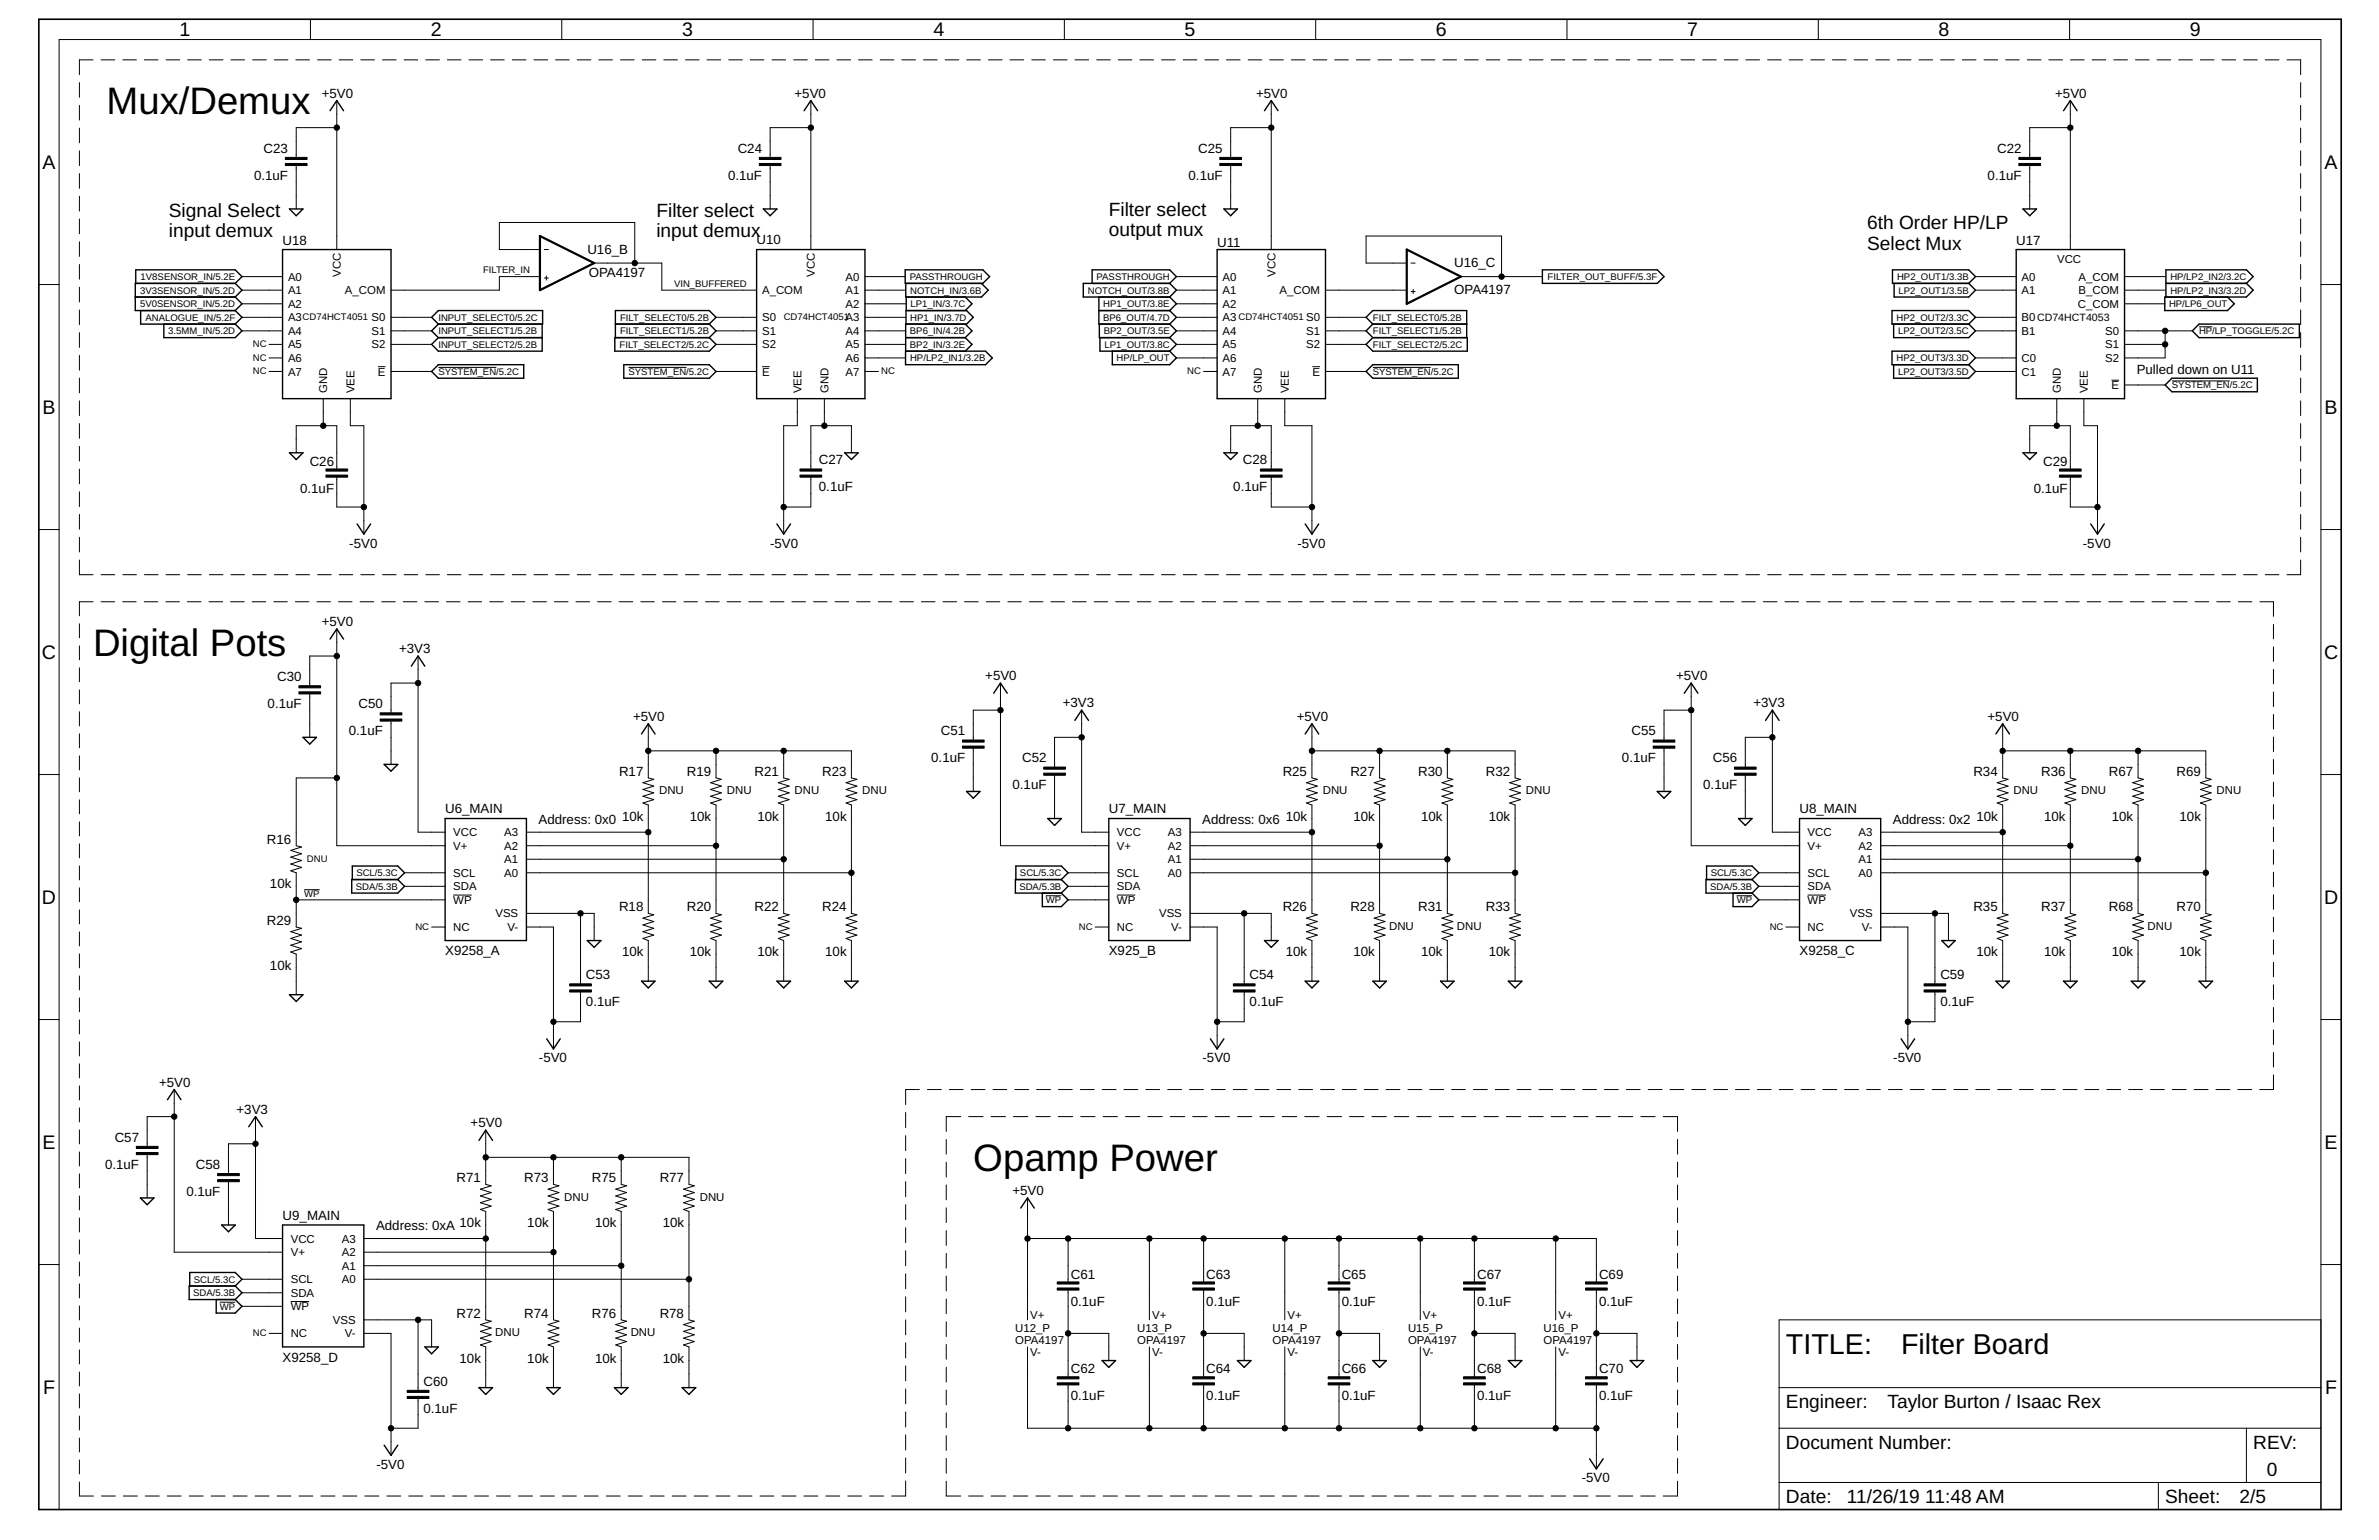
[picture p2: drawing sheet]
<svg xmlns="http://www.w3.org/2000/svg" width="432mm" height="279mm" viewBox="0 0 432 279" stroke-linecap="round" stroke-linejoin="round" font-family="sans-serif">
<defs><g id="words">
<g font-size="6.9">
<text x="19.3" y="20.7">Mux/Demux</text>
<text x="16.9" y="119">Digital Pots</text>
<text x="176.7" y="212.4">Opamp Power</text>
</g>
<g font-size="5.2">
<text x="324.2" y="245.6">TITLE:</text>
<text x="345.1" y="245.6">Filter Board</text>
</g>
<g font-size="3.6">
<text x="32.6" y="6.6">1</text>
<text x="78.2" y="6.6">2</text>
<text x="123.8" y="6.6">3</text>
<text x="169.4" y="6.6">4</text>
<text x="215" y="6.6">5</text>
<text x="260.6" y="6.6">6</text>
<text x="306.2" y="6.6">7</text>
<text x="351.9" y="6.6">8</text>
<text x="397.5" y="6.6">9</text>
<text x="7.7" y="30.7">A</text>
<text x="421.9" y="30.7">A</text>
<text x="7.7" y="75.1">B</text>
<text x="421.9" y="75.1">B</text>
<text x="7.6" y="119.6">C</text>
<text x="421.8" y="119.6">C</text>
<text x="7.6" y="164">D</text>
<text x="421.8" y="164">D</text>
<text x="7.7" y="208.5">E</text>
<text x="421.9" y="208.5">E</text>
<text x="7.8" y="252.9">F</text>
<text x="422" y="252.9">F</text>
</g>
<g font-size="3.5">
<text x="30.6" y="39.4">Signal Select</text>
<text x="119.1" y="39.4">Filter select</text>
<text x="201.2" y="39.1">Filter select</text>
<text x="338.9" y="41.6">6th Order HP/LP</text>
<text x="30.6" y="43.1">input demux</text>
<text x="119.1" y="43.1">input demux</text>
<text x="201.2" y="42.8">output mux</text>
<text x="338.9" y="45.3">Select Mux</text>
<text x="324.2" y="255.4">Engineer:</text>
<text x="342.6" y="255.4">Taylor Burton / Isaac Rex</text>
<text x="324.2" y="262.8">Document Number:</text>
<text x="409" y="262.8">REV:</text>
<text x="411.4" y="267.7">0</text>
<text x="324.2" y="272.6">Date:</text>
<text x="335.2" y="272.6">11/26/19</text>
<text x="349.4" y="272.6">11:48 AM</text>
<text x="393" y="272.6">Sheet:</text>
<text x="406.5" y="272.6">2/5</text>
</g>
<g font-size="2.4">
<text x="58.4" y="17.7">+5V0</text>
<text x="144.2" y="17.7">+5V0</text>
<text x="228" y="17.7">+5V0</text>
<text x="373" y="17.7">+5V0</text>
<text x="47.9" y="27.7">C23</text>
<text x="133.9" y="27.7">C24</text>
<text x="217.5" y="27.7">C25</text>
<text x="362.5" y="27.7">C22</text>
<text x="46.1" y="32.6">0.1uF</text>
<text x="132.2" y="32.6">0.1uF</text>
<text x="215.7" y="32.6">0.1uF</text>
<text x="360.8" y="32.6">0.1uF</text>
<text x="51.3" y="44.5">U18</text>
<text x="106.6" y="46">U16_B</text>
<text x="137.3" y="44.3">U10</text>
<text x="220.9" y="44.8">U11</text>
<text x="365.9" y="44.5">U17</text>
<text x="106.9" y="50.2">OPA4197</text>
<text x="263.9" y="53.4">OPA4197</text>
<text x="263.9" y="48.5">U16_C</text>
<text x="387.8" y="67.9">Pulled down on U11</text>
<text x="54.5" y="89.4">0.1uF</text>
<text x="56.2" y="84.5">C26</text>
<text x="148.6" y="89.2">0.1uF</text>
<text x="148.6" y="84.2">C27</text>
<text x="223.8" y="89.1">0.1uF</text>
<text x="225.6" y="84.2">C28</text>
<text x="369.1" y="89.4">0.1uF</text>
<text x="370.9" y="84.5">C29</text>
<text x="63.4" y="99.4">-5V0</text>
<text x="139.8" y="99.4">-5V0</text>
<text x="235.5" y="99.4">-5V0</text>
<text x="378.1" y="99.4">-5V0</text>
<text x="58.4" y="113.6">+5V0</text>
<text x="72.4" y="118.5">+3V3</text>
<text x="50.3" y="123.6">C30</text>
<text x="178.8" y="123.4">+5V0</text>
<text x="304.2" y="123.4">+5V0</text>
<text x="48.6" y="128.5">0.1uF</text>
<text x="65.1" y="128.5">C50</text>
<text x="114.9" y="130.8">+5V0</text>
<text x="192.9" y="128.4">+3V3</text>
<text x="235.4" y="130.8">+5V0</text>
<text x="318.3" y="128.4">+3V3</text>
<text x="360.7" y="130.8">+5V0</text>
<text x="63.3" y="133.4">0.1uF</text>
<text x="170.8" y="133.4">C51</text>
<text x="296.1" y="133.4">C55</text>
<text x="112.4" y="140.8">R17</text>
<text x="124.6" y="140.8">R19</text>
<text x="136.9" y="140.8">R21</text>
<text x="149.2" y="140.8">R23</text>
<text x="169" y="138.3">0.1uF</text>
<text x="183.8" y="143.2">0.1uF</text>
<text x="185.5" y="138.3">C52</text>
<text x="232.8" y="140.8">R25</text>
<text x="245.1" y="140.8">R27</text>
<text x="257.4" y="140.8">R30</text>
<text x="269.7" y="140.8">R32</text>
<text x="294.4" y="138.3">0.1uF</text>
<text x="309.1" y="143.2">0.1uF</text>
<text x="310.9" y="138.3">C56</text>
<text x="358.2" y="140.8">R34</text>
<text x="370.5" y="140.8">R36</text>
<text x="382.8" y="140.8">R67</text>
<text x="395.1" y="140.8">R69</text>
<text x="80.8" y="147.5">U6_MAIN</text>
<text x="97.8" y="149.5">Address: 0x0</text>
<text x="112.9" y="148.9">10k</text>
<text x="125.2" y="148.9">10k</text>
<text x="137.5" y="148.9">10k</text>
<text x="149.8" y="148.9">10k</text>
<text x="201.2" y="147.5">U7_MAIN</text>
<text x="218.2" y="149.5">Address: 0x6</text>
<text x="233.4" y="148.9">10k</text>
<text x="245.7" y="148.9">10k</text>
<text x="257.9" y="148.9">10k</text>
<text x="270.2" y="148.9">10k</text>
<text x="326.6" y="147.5">U8_MAIN</text>
<text x="343.6" y="149.5">Address: 0x2</text>
<text x="358.7" y="148.9">10k</text>
<text x="371" y="148.9">10k</text>
<text x="383.3" y="148.9">10k</text>
<text x="395.6" y="148.9">10k</text>
<text x="48.4" y="153.1">R16</text>
<text x="49" y="161.2">10k</text>
<text x="48.4" y="167.8">R29</text>
<text x="112.4" y="165.3">R18</text>
<text x="124.6" y="165.3">R20</text>
<text x="136.9" y="165.3">R22</text>
<text x="149.2" y="165.3">R24</text>
<text x="232.8" y="165.3">R26</text>
<text x="245.1" y="165.3">R28</text>
<text x="257.4" y="165.3">R31</text>
<text x="269.7" y="165.3">R33</text>
<text x="358.2" y="165.3">R35</text>
<text x="370.5" y="165.3">R37</text>
<text x="382.8" y="165.3">R68</text>
<text x="395.1" y="165.3">R70</text>
<text x="80.8" y="173.3">X9258_A</text>
<text x="112.9" y="173.5">10k</text>
<text x="125.2" y="173.5">10k</text>
<text x="137.5" y="173.5">10k</text>
<text x="149.8" y="173.5">10k</text>
<text x="201.2" y="173.3">X925_B</text>
<text x="233.4" y="173.5">10k</text>
<text x="245.7" y="173.5">10k</text>
<text x="257.9" y="173.5">10k</text>
<text x="270.2" y="173.5">10k</text>
<text x="326.6" y="173.3">X9258_C</text>
<text x="358.7" y="173.5">10k</text>
<text x="371" y="173.5">10k</text>
<text x="383.3" y="173.5">10k</text>
<text x="395.6" y="173.5">10k</text>
<text x="49" y="175.9">10k</text>
<text x="106.4" y="177.6">C53</text>
<text x="226.8" y="177.6">C54</text>
<text x="352.2" y="177.6">C59</text>
<text x="106.4" y="182.6">0.1uF</text>
<text x="226.8" y="182.6">0.1uF</text>
<text x="352.2" y="182.6">0.1uF</text>
<text x="28.9" y="197.2">+5V0</text>
<text x="97.8" y="192.8">-5V0</text>
<text x="218.3" y="192.8">-5V0</text>
<text x="343.6" y="192.8">-5V0</text>
<text x="42.9" y="202.1">+3V3</text>
<text x="20.8" y="207.1">C57</text>
<text x="85.4" y="204.6">+5V0</text>
<text x="19.1" y="212.1">0.1uF</text>
<text x="35.6" y="212.1">C58</text>
<text x="82.9" y="214.5">R71</text>
<text x="95.2" y="214.5">R73</text>
<text x="107.4" y="214.5">R75</text>
<text x="119.7" y="214.5">R77</text>
<text x="33.8" y="217">0.1uF</text>
<text x="51.3" y="221.3">U9_MAIN</text>
<text x="183.8" y="216.8">+5V0</text>
<text x="68.3" y="223.2">Address: 0xA</text>
<text x="83.4" y="222.6">10k</text>
<text x="95.7" y="222.6">10k</text>
<text x="108" y="222.6">10k</text>
<text x="120.3" y="222.6">10k</text>
<text x="194.4" y="232">C61</text>
<text x="218.9" y="232">C63</text>
<text x="243.5" y="232">C65</text>
<text x="268.1" y="232">C67</text>
<text x="290.2" y="232">C69</text>
<text x="82.9" y="239.1">R72</text>
<text x="95.2" y="239.1">R74</text>
<text x="107.4" y="239.1">R76</text>
<text x="119.7" y="239.1">R78</text>
<text x="194.4" y="236.9">0.1uF</text>
<text x="218.9" y="236.9">0.1uF</text>
<text x="243.5" y="236.9">0.1uF</text>
<text x="268.1" y="236.9">0.1uF</text>
<text x="290.2" y="236.9">0.1uF</text>
<text x="51.3" y="247.1">X9258_D</text>
<text x="76.9" y="251.4">C60</text>
<text x="83.4" y="247.2">10k</text>
<text x="95.7" y="247.2">10k</text>
<text x="108" y="247.2">10k</text>
<text x="120.3" y="247.2">10k</text>
<text x="194.4" y="249.2">C62</text>
<text x="218.9" y="249.2">C64</text>
<text x="243.5" y="249.2">C66</text>
<text x="268.1" y="249.2">C68</text>
<text x="290.2" y="249.2">C70</text>
<text x="76.9" y="256.3">0.1uF</text>
<text x="194.4" y="254.1">0.1uF</text>
<text x="218.9" y="254.1">0.1uF</text>
<text x="243.5" y="254.1">0.1uF</text>
<text x="268.1" y="254.1">0.1uF</text>
<text x="290.2" y="254.1">0.1uF</text>
<text x="68.3" y="266.5">-5V0</text>
<text x="287.1" y="269">-5V0</text>
</g>
<g font-size="2.1">
<text x="373.4" y="47.7">VCC</text>
<text x="52.3" y="50.9">A0</text>
<text x="52.3" y="53.4">A1</text>
<text x="61.9" y="50.2" transform="rotate(-90 61.9 50.2)">VCC</text>
<text x="62.6" y="53.4">A_COM</text>
<text x="138.3" y="53.4">A_COM</text>
<text x="147.9" y="50.2" transform="rotate(-90 147.9 50.2)">VCC</text>
<text x="153.5" y="50.9">A0</text>
<text x="153.5" y="53.4">A1</text>
<text x="221.9" y="50.9">A0</text>
<text x="221.9" y="53.4">A1</text>
<text x="231.5" y="50.2" transform="rotate(-90 231.5 50.2)">VCC</text>
<text x="232.2" y="53.4">A_COM</text>
<text x="366.9" y="50.9">A0</text>
<text x="366.9" y="53.4">A1</text>
<text x="377.3" y="50.9">A_COM</text>
<text x="377.3" y="53.4">B_COM</text>
<text x="52.3" y="55.8">A2</text>
<text x="52.3" y="58.3">A3</text>
<text x="67.4" y="58.3">S0</text>
<text x="138.3" y="58.3">S0</text>
<text x="153.5" y="55.8">A2</text>
<text x="153.5" y="58.3">A3</text>
<text x="221.9" y="55.8">A2</text>
<text x="221.9" y="58.3">A3</text>
<text x="237.1" y="58.3">S0</text>
<text x="366.9" y="58.3">B0CD74HCT4053</text>
<text x="377.1" y="55.8">C_COM</text>
<text x="52.3" y="60.8">A4</text>
<text x="52.3" y="63.2">A5</text>
<text x="52.3" y="65.7">A6</text>
<text x="67.4" y="60.8">S1</text>
<text x="67.4" y="63.2">S2</text>
<text x="138.3" y="60.8">S1</text>
<text x="138.3" y="63.2">S2</text>
<text x="153.5" y="60.8">A4</text>
<text x="153.5" y="63.2">A5</text>
<text x="153.5" y="65.7">A6</text>
<text x="221.9" y="60.8">A4</text>
<text x="221.9" y="63.2">A5</text>
<text x="221.9" y="65.7">A6</text>
<text x="237.1" y="60.8">S1</text>
<text x="237.1" y="63.2">S2</text>
<text x="366.9" y="60.8">B1</text>
<text x="366.9" y="65.7">C0</text>
<text x="382.1" y="60.8">S0</text>
<text x="382.1" y="63.2">S1</text>
<text x="382.1" y="65.7">S2</text>
<text x="52.3" y="68.1">A7</text>
<text x="59.4" y="71.3" transform="rotate(-90 59.4 71.3)">GND</text>
<text x="64.3" y="71.3" transform="rotate(-90 64.3 71.3)">VEE</text>
<text x="68.6" y="68.1">E</text>
<text x="138.3" y="68.1">E</text>
<text x="145.5" y="71.3" transform="rotate(-90 145.5 71.3)">VEE</text>
<text x="150.4" y="71.3" transform="rotate(-90 150.4 71.3)">GND</text>
<text x="153.5" y="68.1">A7</text>
<text x="221.9" y="68.1">A7</text>
<text x="229" y="71.3" transform="rotate(-90 229 71.3)">GND</text>
<text x="233.9" y="71.3" transform="rotate(-90 233.9 71.3)">VEE</text>
<text x="238.2" y="68.1">E</text>
<text x="366.9" y="68.1">C1</text>
<text x="374.1" y="71.3" transform="rotate(-90 374.1 71.3)">GND</text>
<text x="379" y="71.3" transform="rotate(-90 379 71.3)">VEE</text>
<text x="383.3" y="70.6">E</text>
<text x="119.6" y="144.1">DNU</text>
<text x="131.9" y="144.1">DNU</text>
<text x="144.2" y="144.1">DNU</text>
<text x="156.5" y="144.1">DNU</text>
<text x="240.1" y="144.1">DNU</text>
<text x="277" y="144.1">DNU</text>
<text x="365.5" y="144.1">DNU</text>
<text x="377.7" y="144.1">DNU</text>
<text x="402.3" y="144.1">DNU</text>
<text x="82.3" y="154.2">V+</text>
<text x="82.3" y="151.7">VCC</text>
<text x="91.5" y="151.7">A3</text>
<text x="91.5" y="154.2">A2</text>
<text x="202.7" y="154.2">V+</text>
<text x="202.7" y="151.7">VCC</text>
<text x="212" y="151.7">A3</text>
<text x="212" y="154.2">A2</text>
<text x="328.1" y="154.2">V+</text>
<text x="328.1" y="151.7">VCC</text>
<text x="337.3" y="151.7">A3</text>
<text x="337.3" y="154.2">A2</text>
<text x="82.3" y="161.5">SDA</text>
<text x="82.3" y="159.1">SCL</text>
<text x="91.5" y="156.6">A1</text>
<text x="91.5" y="159.1">A0</text>
<text x="202.7" y="161.5">SDA</text>
<text x="202.7" y="159.1">SCL</text>
<text x="212" y="156.6">A1</text>
<text x="212" y="159.1">A0</text>
<text x="328.1" y="161.5">SDA</text>
<text x="328.1" y="159.1">SCL</text>
<text x="337.3" y="156.6">A1</text>
<text x="337.3" y="159.1">A0</text>
<text x="82.3" y="164">WP</text>
<text x="89.9" y="166.5">VSS</text>
<text x="202.7" y="164">WP</text>
<text x="210.4" y="166.5">VSS</text>
<text x="328.1" y="164">WP</text>
<text x="335.7" y="166.5">VSS</text>
<text x="82.3" y="168.9">NC</text>
<text x="92.1" y="168.9">V-</text>
<text x="202.7" y="168.9">NC</text>
<text x="212.6" y="168.9">V-</text>
<text x="252.1" y="168.7">DNU</text>
<text x="264.4" y="168.7">DNU</text>
<text x="328.1" y="168.9">NC</text>
<text x="337.9" y="168.9">V-</text>
<text x="389.8" y="168.7">DNU</text>
<text x="102.4" y="217.8">DNU</text>
<text x="127" y="217.8">DNU</text>
<text x="52.8" y="227.9">V+</text>
<text x="52.8" y="225.5">VCC</text>
<text x="62" y="225.5">A3</text>
<text x="62" y="227.9">A2</text>
<text x="52.8" y="232.8">SCL</text>
<text x="62" y="230.4">A1</text>
<text x="62" y="232.8">A0</text>
<text x="52.8" y="237.7">WP</text>
<text x="52.8" y="235.3">SDA</text>
<text x="187" y="239.2">V+</text>
<text x="209.1" y="239.2">V+</text>
<text x="233.7" y="239.2">V+</text>
<text x="258.3" y="239.2">V+</text>
<text x="282.9" y="239.2">V+</text>
<text x="52.8" y="242.7">NC</text>
<text x="60.4" y="240.2">VSS</text>
<text x="62.6" y="242.7">V-</text>
<text x="89.9" y="242.4">DNU</text>
<text x="114.5" y="242.4">DNU</text>
<text x="184.3" y="243.9">OPA4197</text>
<text x="184.3" y="241.7">U12_P</text>
<text x="206.4" y="243.9">OPA4197</text>
<text x="206.4" y="241.7">U13_P</text>
<text x="231" y="243.9">OPA4197</text>
<text x="231" y="241.7">U14_P</text>
<text x="255.6" y="243.9">OPA4197</text>
<text x="255.6" y="241.7">U15_P</text>
<text x="280.2" y="243.9">OPA4197</text>
<text x="280.2" y="241.7">U16_P</text>
<text x="187" y="246.1">V-</text>
<text x="209.1" y="246.1">V-</text>
<text x="233.7" y="246.1">V-</text>
<text x="258.3" y="246.1">V-</text>
<text x="282.9" y="246.1">V-</text>
</g>
<g font-size="1.7">
<text x="25.4" y="53.3">3V3SENSOR_IN/5.2D</text>
<text x="25.5" y="50.8">1V8SENSOR_IN/5.2E</text>
<text x="87.7" y="49.5">FILTER_IN</text>
<text x="122.3" y="52.2">VIN_BUFFERED</text>
<text x="165.1" y="50.8">PASSTHROUGH</text>
<text x="165.2" y="53.3">NOTCH_IN/3.6B</text>
<text x="197.4" y="53.3">NOTCH_OUT/3.8B</text>
<text x="199" y="50.8">PASSTHROUGH</text>
<text x="280.9" y="50.8">FILTER_OUT_BUFF/5.3F</text>
<text x="344.3" y="50.8">HP2_OUT1/3.3B</text>
<text x="344.6" y="53.3">LP2_OUT1/3.5B</text>
<text x="393.9" y="50.8">HP/LP2_IN2/3.2C</text>
<text x="393.9" y="53.3">HP/LP2_IN3/3.2D</text>
<text x="25.4" y="55.7">5V0SENSOR_IN/5.2D</text>
<text x="26.4" y="58.2">ANALOGUE_IN/5.2F</text>
<text x="54.9" y="58.1">CD74HCT4051</text>
<text x="79.6" y="58.2">INPUT_SELECT0/5.2C</text>
<text x="112.6" y="58.2">FILT_SELECT0/5.2B</text>
<text x="142.2" y="58.1">CD74HCT4051</text>
<text x="165.2" y="58.2">HP1_IN/3.7D</text>
<text x="165.3" y="55.7">LP1_IN/3.7C</text>
<text x="200.2" y="55.7">HP1_OUT/3.8E</text>
<text x="200.2" y="58.2">BP6_OUT/4.7D</text>
<text x="224.8" y="58.1">CD74HCT4051</text>
<text x="249.2" y="58.2">FILT_SELECT0/5.2B</text>
<text x="344.2" y="58.2">HP2_OUT2/3.3C</text>
<text x="393.7" y="55.7">HP/LP6_OUT</text>
<text x="30.5" y="60.6">3.5MM_IN/5.2D</text>
<text x="45.9" y="63">NC</text>
<text x="45.9" y="65.4">NC</text>
<text x="79.6" y="60.6">INPUT_SELECT1/5.2B</text>
<text x="79.6" y="63.1">INPUT_SELECT2/5.2B</text>
<text x="112.5" y="63.1">FILT_SELECT2/5.2C</text>
<text x="112.6" y="60.6">FILT_SELECT1/5.2B</text>
<text x="165.2" y="63.1">BP2_IN/3.2E</text>
<text x="165.2" y="60.6">BP6_IN/4.2B</text>
<text x="165.2" y="65.6">HP/LP2_IN1/3.2B</text>
<text x="200.3" y="60.6">BP2_OUT/3.5E</text>
<text x="200.5" y="63.1">LP1_OUT/3.8C</text>
<text x="202.7" y="65.6">HP/LP_OUT</text>
<text x="249.2" y="60.6">FILT_SELECT1/5.2B</text>
<text x="249.2" y="63.1">FILT_SELECT2/5.2C</text>
<text x="344.2" y="65.6">HP2_OUT3/3.3D</text>
<text x="344.5" y="60.6">LP2_OUT2/3.5C</text>
<text x="399.1" y="60.6">HP/LP_TOGGLE/5.2C</text>
<text x="45.9" y="67.9">NC</text>
<text x="79.6" y="68">SYSTEM_EN/5.2C</text>
<text x="114.1" y="68">SYSTEM_EN/5.2C</text>
<text x="159.9" y="67.9">NC</text>
<text x="215.5" y="67.9">NC</text>
<text x="249.2" y="68">SYSTEM_EN/5.2C</text>
<text x="344.5" y="68">LP2_OUT3/3.5D</text>
<text x="394.2" y="70.5">SYSTEM_EN/5.2C</text>
<text x="55.7" y="156.4">DNU</text>
<text x="64.6" y="161.4">SDA/5.3B</text>
<text x="64.7" y="159">SCL/5.3C</text>
<text x="185" y="161.4">SDA/5.3B</text>
<text x="185.1" y="159">SCL/5.3C</text>
<text x="310.4" y="161.4">SDA/5.3B</text>
<text x="310.5" y="159">SCL/5.3C</text>
<text x="55.2" y="162.8">WP</text>
<text x="189.8" y="163.9">WP</text>
<text x="315.2" y="163.9">WP</text>
<text x="75.4" y="168.7">NC</text>
<text x="195.8" y="168.7">NC</text>
<text x="321.2" y="168.7">NC</text>
<text x="35.2" y="232.7">SCL/5.3C</text>
<text x="35.1" y="235.2">SDA/5.3B</text>
<text x="39.9" y="237.6">WP</text>
<text x="45.9" y="242.4">NC</text>
</g>
</g></defs>
<g fill="none" stroke="#000" stroke-width=".18">
<path d="M14.4 15v2.7M14.4 19.1v2.7M16.9 10.9h-2.5v2.6M18.4 10.9h2.4M22.3 10.9h2.5M26.2 10.9h2.5M30.1 10.9h2.5M34.1 10.9h2.4M38 10.9h2.5M41.9 10.9h2.5M45.8 10.9h2.5M49.8 10.9h2.5"/>
<path d="M53.7 10.9h2.5M56.3 3.5v3.7M57.6 10.9h2.5M61.1 18.2v27.1M61.6 10.9h2.4M65.5 10.9h2.5M69.4 10.9h2.5M73.3 10.9h2.5M77.3 10.9h2.5M81.2 10.9h2.5M85.1 10.9h2.5M89 10.9h2.5"/>
<path d="M93 10.9h2.5M96.9 10.9h2.5M100.8 10.9h2.5M102 3.5v3.7M104.8 10.9h2.5M108.7 10.9h2.5M112.6 10.9h2.5M116.6 10.9h2.4M120.5 10.9h2.5M124.4 10.9h2.5M128.3 10.9h2.5M132.3 10.9h2.4"/>
<path d="M136.2 10.9h2.5M140.1 10.9h2.5M144.1 10.9h2.4M147.2 18.2v27.1M147.6 3.5v3.7M148 10.9h2.5M151.9 10.9h2.5M155.8 10.9h2.5M159.8 10.9h2.4M163.7 10.9h2.5M167.6 10.9h2.5M171.6 10.9h2.4"/>
<path d="M175.5 10.9h2.4M179.4 10.9h2.5M183.3 10.9h2.5M187.3 10.9h2.4M191.2 10.9h2.5M193.2 3.5v3.7M195.1 10.9h2.5M199.1 10.9h2.4M203 10.9h2.4M206.9 10.9h2.5M210.8 10.9h2.5M214.8 10.9h2.4"/>
<path d="M218.7 10.9h2.5M222.6 10.9h2.5M226.5 10.9h2.5M230.5 10.9h2.4M230.7 18.2v27.1M234.4 10.9h2.5M238.3 10.9h2.5M238.8 3.5v3.7M242.3 10.9h2.4M246.2 10.9h2.5M250.1 10.9h2.5M254 10.9h2.5"/>
<path d="M258 10.9h2.4M261.9 10.9h2.5M265.8 10.9h2.5M269.7 10.9h2.5M273.7 10.9h2.5M277.6 10.9h2.5M281.5 10.9h2.5M284.4 3.5v3.7M285.5 10.9h2.4M289.4 10.9h2.5M293.3 10.9h2.5M297.2 10.9h2.5"/>
<path d="M301.2 10.9h2.5M305.1 10.9h2.5M309 10.9h2.5M313 10.9h2.4M316.9 10.9h2.5M320.8 10.9h2.5M324.7 10.9h2.5M328.7 10.9h2.5M330 3.5v3.7M332.6 10.9h2.5M336.5 10.9h2.5M340.5 10.9h2.4"/>
<path d="M344.4 10.9h2.5M348.3 10.9h2.5M352.2 10.9h2.5M356.2 10.9h2.4M360.1 10.9h2.5M364 10.9h2.5M368 10.9h2.4M371.9 10.9h2.5M375.6 3.5v3.7M375.8 18.2v27.1M375.8 10.9h2.5M379.7 10.9h2.5"/>
<path d="M383.7 10.9h2.4M387.6 10.9h2.5M391.5 10.9h2.5M395.5 10.9h2.4M399.4 10.9h2.4M403.3 10.9h2.5M407.2 10.9h2.5M411.2 10.9h2.4M415.1 10.9h2.5v2.6M417.6 15v2.7M417.6 19.1v2.7M14.4 23.2v2.7"/>
<path d="M14.4 27.4v2.6M14.4 31.5v2.7M14.4 35.6v2.7M14.4 39.7v2.7M53.8 30v7.9M61.1 23.2h-7.3v5.4M139.8 30v7.9M147.2 23.2h-7.4v5.4M223.4 30v7.9M230.7 23.2h-7.3v5.4M368.4 30v7.9M375.8 23.2h-7.4v5.4"/>
<path d="M417.6 23.2v2.7M417.6 27.4v2.6M417.6 31.5v2.7M417.6 35.6v2.7M417.6 39.7v2.7M7 51.6h3.7M14.4 43.9v2.6M14.4 48v2.7M14.4 52.1v2.7M14.4 56.2v2.7M43.9 50.2h7.4M43.9 52.6h7.4"/>
<path d="M43.9 55.1h7.4M43.9 57.6h7.4M71 57.6h7.3M98 50.2h-7.4v2.4h-19.6M98 45.3h-7.4v-4.9h24.6v7.3M98.8 45.3h.7M98.8 50.4h.7M99.2 50.1v.7M107.8 47.7h12.3v4.9h17.2M130 57.6h7.3M157 50.2h7.4M157 52.6h7.4"/>
<path d="M157 55.1h7.4M157 57.6h7.4M213.5 50.2h7.4M213.5 52.6h7.4M213.5 55.1h7.4M213.5 57.6h7.4M240.6 52.6h14.7M240.6 57.6h7.3M255.3 47.7h-7.4v-4.9h24.6v7.4M256.1 47.7h.8M256.1 52.9h.8M256.5 52.5v.8"/>
<path d="M265.2 50.2h14.7M358.6 50.2h7.4M358.6 52.6h7.4M358.6 57.6h7.4M385.6 50.2h7.4M385.6 52.6h7.4M385.6 55.1h7.4M399.1 59.3h2.5M417.6 43.9v2.6M417.6 48v2.7M417.6 52.1v2.7M417.6 56.2v2.7"/>
<path d="M421.3 51.6h3.6M14.4 60.3v2.7M14.4 64.5v2.7M14.4 68.6v2.7M14.4 72.7v2.7M14.4 76.9v2.6M43.9 60h7.4M48.8 64.9h2.5M48.8 62.5h2.5M48.8 67.4h2.5M58.7 72.3v4.9M63.6 72.3v4.9h2.4v19.7"/>
<path d="M68.6 66.5h1.4M71 60h7.3M71 62.5h7.3M71 67.4h7.3M79.6 66.7h10.5M114.1 66.7h10.5M130 60h7.3M130 62.5h7.3M130 67.4h7.3M138.3 66.5h1.4M144.7 72.3v4.9h-2.5v19.7M149.6 72.3v4.9"/>
<path d="M157 64.9h7.4M157 60h7.4M157 62.5h7.4M157 67.4h2.4M213.5 64.9h7.4M213.5 60h7.4M213.5 62.5h7.4M218.5 67.4h2.4M228.3 72.3v4.9M233.2 72.3v4.9h4.9v19.7M238.2 66.5h1.4M240.6 60h7.3"/>
<path d="M240.6 62.5h7.3M240.6 67.4h7.3M249.2 66.7h10.5M358.6 64.9h7.4M358.6 60h7.4M358.6 67.4h7.4M373.3 72.3v4.9M378.2 72.3v4.9h2.5v19.7M383.2 69h1.4M385.6 60h12.3M385.6 62.5h7.4M385.6 69.8h7.4"/>
<path d="M393 60v4.9h-7.4M394.2 69.1h10.5M417.6 60.3v2.7M417.6 64.5v2.7M417.6 68.6v2.7M417.6 72.7v2.7M417.6 76.9v2.6M7 96.1h3.7M14.4 81v2.7M14.4 85.1v2.7M14.4 89.2v2.7M14.4 93.3v2.7"/>
<path d="M14.4 97.5v2.6M53.8 82.1v-4.9h7.3v7.9M61.1 86.6v5.4h4.9M147.2 86.6v5.4h-5M154.5 82.1v-4.9h-7.3v7.9M223.4 82.1v-4.9h7.3v7.9M230.7 86.6v5.4h7.4M368.4 82.1v-4.9h7.4v7.9M375.8 86.6v5.4h4.9M417.6 81v2.7M417.6 85.1v2.7M417.6 89.2v2.7"/>
<path d="M417.6 93.3v2.7M417.6 97.5v2.6M421.3 96.1h3.6M14.4 101.6v2.7h2.5M14.4 113.2v2.5M14.4 117.2v2.5M16.9 109.2h-2.5v2.5M18.4 104.3h2.4M18.4 109.2h2.4M22.3 109.2h2.4M22.3 104.3h2.5M26.2 109.2h2.4"/>
<path d="M26.2 104.3h2.5M30.1 109.2h2.5M30.1 104.3h2.5M34 109.2h2.5M34.1 104.3h2.4M37.9 109.2h2.5M38 104.3h2.5M41.8 109.2h2.5M41.9 104.3h2.5M45.8 109.2h2.4M45.8 104.3h2.5M49.7 109.2h2.5"/>
<path d="M49.8 104.3h2.5M53.6 109.2h2.5M53.7 104.3h2.5M57.5 109.2h2.5M57.6 104.3h2.5M61.1 114.1v39.3h19.7M61.1 119h-4.9v5.4M61.4 109.2h2.5M61.6 104.3h2.4M65.4 109.2h2.4M65.5 104.3h2.5M69.3 109.2h2.5"/>
<path d="M69.4 104.3h2.5M73.2 109.2h2.5M73.3 104.3h2.5M75.9 119v32h4.9M77.1 109.2h2.5M77.3 104.3h2.5M81 109.2h2.5M81.2 104.3h2.5M85 109.2h2.4M85.1 104.3h2.5M88.9 109.2h2.4M89 104.3h2.5"/>
<path d="M92.8 109.2h2.4M93 104.3h2.5M96.7 109.2h2.5M96.9 104.3h2.5M100.6 109.2h2.5M100.8 104.3h2.5M104.5 109.2h2.5M104.8 104.3h2.5M108.5 109.2h2.4M108.7 104.3h2.5M112.4 109.2h2.5M112.6 104.3h2.5"/>
<path d="M116.3 109.2h2.5M116.6 104.3h2.4M120.2 109.2h2.5M120.5 104.3h2.5M124.1 109.2h2.5M124.4 104.3h2.5M128.1 109.2h2.4M128.3 104.3h2.5M132 109.2h2.5M132.3 104.3h2.4M135.9 109.2h2.5M136.2 104.3h2.5"/>
<path d="M139.8 109.2h2.5M140.1 104.3h2.5M143.7 109.2h2.5M144.1 104.3h2.4M147.7 109.2h2.4M148 104.3h2.5M151.6 109.2h2.4M151.9 104.3h2.5M155.5 109.2h2.4M155.8 104.3h2.5M159.4 109.2h2.5M159.8 104.3h2.4"/>
<path d="M163.3 109.2h2.5M163.7 104.3h2.5M167.2 109.2h2.5M167.6 104.3h2.5M171.2 109.2h2.4M171.6 104.3h2.4M175.1 109.2h2.4M175.5 104.3h2.4M179 109.2h2.5M179.4 104.3h2.5M182.9 109.2h2.5M183.3 104.3h2.5"/>
<path d="M186.8 109.2h2.5M187.3 104.3h2.4M190.8 109.2h2.4M191.2 104.3h2.5M194.7 109.2h2.4M195.1 104.3h2.5M198.6 109.2h2.5M199.1 104.3h2.4M202.5 109.2h2.5M203 104.3h2.4M206.4 109.2h2.5M206.9 104.3h2.5"/>
<path d="M210.4 109.2h2.4M210.8 104.3h2.5M214.3 109.2h2.4M214.8 104.3h2.4M218.2 109.2h2.4M218.7 104.3h2.5M222.1 109.2h2.5M222.6 104.3h2.5M226 109.2h2.5M226.5 104.3h2.5M229.9 109.2h2.5M230.5 104.3h2.4"/>
<path d="M233.8 109.2h2.5M234.4 104.3h2.5M237.8 109.2h2.4M238.3 104.3h2.5M241.7 109.2h2.5M242.3 104.3h2.4M245.6 109.2h2.5M246.2 104.3h2.5M249.5 109.2h2.5M250.1 104.3h2.5M253.4 109.2h2.5M254 104.3h2.5"/>
<path d="M257.4 109.2h2.4M258 104.3h2.4M261.3 109.2h2.5M261.9 104.3h2.5M265.2 109.2h2.5M265.8 104.3h2.5M269.1 109.2h2.5M269.7 104.3h2.5M273 109.2h2.5M273.7 104.3h2.5M277 109.2h2.4M277.6 104.3h2.5"/>
<path d="M280.9 109.2h2.4M281.5 104.3h2.5M284.8 109.2h2.5M285.5 104.3h2.4M288.7 109.2h2.5M289.4 104.3h2.5M292.6 109.2h2.5M293.3 104.3h2.5M296.5 109.2h2.5M297.2 104.3h2.5M300.5 109.2h2.4M301.2 104.3h2.5"/>
<path d="M304.4 109.2h2.5M305.1 104.3h2.5M308.3 109.2h2.5M309 104.3h2.5M312.2 109.2h2.5M313 104.3h2.4M316.1 109.2h2.5M316.9 104.3h2.5M320.1 109.2h2.4M320.8 104.3h2.5M324 109.2h2.5M324.7 104.3h2.5"/>
<path d="M327.9 109.2h2.5M328.7 104.3h2.5M331.8 109.2h2.5M332.6 104.3h2.5M335.7 109.2h2.5M336.5 104.3h2.5M339.7 109.2h2.4M340.5 104.3h2.4M343.6 109.2h2.4M344.4 104.3h2.5M347.5 109.2h2.4M348.3 104.3h2.5"/>
<path d="M351.4 109.2h2.5M352.2 104.3h2.5M355.3 109.2h2.5M356.2 104.3h2.4M359.2 109.2h2.5M360.1 104.3h2.5M363.2 109.2h2.4M364 104.3h2.5M367.1 109.2h2.4M368 104.3h2.4M371 109.2h2.5M371.9 104.3h2.5"/>
<path d="M374.9 109.2h2.5M375.8 104.3h2.5M378.8 109.2h2.5M379.7 104.3h2.5M382.8 109.2h2.4M383.7 104.3h2.4M386.7 109.2h2.4M387.6 104.3h2.5M390.6 109.2h2.5M391.5 104.3h2.5M394.5 109.2h2.5M395.5 104.3h2.4"/>
<path d="M398.4 109.2h2.5M399.4 104.3h2.4M402.4 109.2h2.4M403.3 104.3h2.5M406.3 109.2h2.4M407.2 104.3h2.5M410.2 109.2h2.4v2.6M411.2 104.3h2.4M412.6 113.3v2.6M412.6 117.4v2.6M417.6 101.6v2.7h-2.5M14.4 121.2v2.5"/>
<path d="M14.4 125.2v2.5M14.4 129.1v2.6M14.4 133.1v2.6M14.4 137.1v2.6M56.2 125.9v7.9M71 130.8v7.9M75.9 123.9h-4.9v5.4M117.7 136.2h36.8v4.9l1 .3-1.9 .6 1.9 .6-1.9 .6 1.9 .6-1.9 .7 1.9 .6-1.9 .6 .9 .3v19.7l1 .3-1.9 .6 1.9 .6-1.9 .6 1.9 .6-1.9 .6 1.9 .7-1.9 .6 .9 .3v7.4M117.7 131.3v9.8l1 .3-2 .6 2 .6-2 .6 2 .6-2 .7 2 .6-2 .6 1 .3v19.7l1 .3-2 .6 2 .6-2 .6 2 .6-2 .6 2 .7-2 .6 1 .3v7.4M130 136.2v4.9l.9 .3-1.9 .6 1.9 .6-1.9 .6 1.9 .6-1.9 .7 1.9 .6-1.9 .6 1 .3v19.7l.9 .3-1.9 .6 1.9 .6-1.9 .6 1.9 .6-1.9 .6 1.9 .7-1.9 .6 1 .3v7.4M142.2 136.2v4.9l1 .3-1.9 .6 1.9 .6-1.9 .6 1.9 .6-1.9 .7 1.9 .6-1.9 .6 .9 .3v19.7l1 .3-1.9 .6 1.9 .6-1.9 .6 1.9 .6-1.9 .6 1.9 .7-1.9 .6 .9 .3v7.4M176.7 135.7v7.9"/>
<path d="M181.6 123.9v29.5h19.7M181.6 128.8h-4.9v5.5M196.3 128.8v22.2h5M196.3 133.8h-4.9v5.4M238.1 131.3v9.8l1 .3-2 .6 2 .6-2 .6 2 .6-2 .7 2 .6-2 .6 1 .3v19.7l1 .3-2 .6 2 .6-2 .6 2 .6-2 .6 2 .7-2 .6 1 .3v7.4M238.1 136.2h36.9v4.9l1 .3-2 .6 2 .6-2 .6 2 .6-2 .7 2 .6-2 .6 1 .3v19.7l1 .3-2 .6 2 .6-2 .6 2 .6-2 .6 2 .7-2 .6 1 .3v7.4M250.4 136.2v4.9l1 .3-2 .6 2 .6-2 .6 2 .6-2 .7 2 .6-2 .6 1 .3v19.7l1 .3-2 .6 2 .6-2 .6 2 .6-2 .6 2 .7-2 .6 1 .3v7.4M262.7 136.2v4.9l1 .3-2 .6 2 .6-2 .6 2 .6-2 .7 2 .6-2 .6 1 .3v19.7l1 .3-2 .6 2 .6-2 .6 2 .6-2 .6 2 .7-2 .6 1 .3v7.4M302 135.7v7.9M307 123.9v29.5h19.6M307 128.8h-5v5.5M321.7 128.8v22.2h4.9"/>
<path d="M321.7 133.8h-4.9v5.4M363.5 131.3v9.8l1 .3-2 .6 2 .6-2 .6 2 .6-2 .7 2 .6-2 .6 1 .3v19.7l1 .3-2 .6 2 .6-2 .6 2 .6-2 .6 2 .7-2 .6 1 .3v7.4M363.5 136.2h36.9v4.9l.9 .3-1.9 .6 1.9 .6-1.9 .6 1.9 .6-1.9 .7 1.9 .6-1.9 .6 1 .3v19.7l.9 .3-1.9 .6 1.9 .6-1.9 .6 1.9 .6-1.9 .6 1.9 .7-1.9 .6 1 .3v7.4M375.8 136.2v4.9l1 .3-2 .6 2 .6-2 .6 2 .6-2 .7 2 .6-2 .6 1 .3v19.7l1 .3-2 .6 2 .6-2 .6 2 .6-2 .6 2 .7-2 .6 1 .3v7.4M388.1 136.2v4.9l.9 .3-1.9 .6 1.9 .6-1.9 .6 1.9 .6-1.9 .7 1.9 .6-1.9 .6 1 .3v19.7l.9 .3-1.9 .6 1.9 .6-1.9 .6 1.9 .6-1.9 .6 1.9 .7-1.9 .6 1 .3v7.4M412.6 121.5v2.6M412.6 125.5v2.7M412.6 129.6v2.7M412.6 133.7v2.7M412.6 137.8v2.6M7 140.5h3.7M14.4 141.1v2.6"/>
<path d="M14.4 145.1v2.6M14.4 149.1v2.6M14.4 153.1v2.5M14.4 157.1v2.5M61.1 141.1h-7.3v12.3l.9 .3-1.9 .6 1.9 .6-1.9 .6 1.9 .6-1.9 .7 1.9 .6-1.9 .6 1 .3v9.9l.9 .2-1.9 .6 1.9 .7-1.9 .6 1.9 .6-1.9 .6 1.9 .6-1.9 .6 1 .4v7.4M73.4 158.3h7.4M95.5 151h22.2M95.5 153.4h34.5M95.5 158.3h59M95.5 155.9h46.7M191.4 140.7v7.8M193.9 158.3h7.4"/>
<path d="M216 151h22.1M216 153.4h34.4M216 158.3h59M216 155.9h46.7M316.8 140.7v7.8M319.2 158.3h7.4M341.4 151h22.1M341.4 153.4h34.4M341.4 158.3h59M341.4 155.9h46.7M412.6 141.9v2.6M412.6 146v2.6"/>
<path d="M412.6 150.1v2.6M412.6 154.2v2.6M412.6 158.2v2.7M421.3 140.5h3.6M14.4 161.1v2.5M14.4 165.1v2.5M14.4 169.1v2.5M14.4 173.1v2.5M14.4 177.1v2.5M53.8 163.3h27M55.2 161.4h2.8M73.4 160.8h7.4"/>
<path d="M78.3 168.2h2.5M82.3 162.4h3.3M95.5 168.2h5v22.1M95.5 165.7h12.3v4.9M105.4 165.7v12.8M105.4 180v5.4h-4.9M189.8 162.5h2.8M193.9 160.8h7.4M193.9 163.3h7.4M198.8 168.2h2.5M202.7 162.4h3.4M216 168.2h4.9v22.1"/>
<path d="M216 165.7h14.7v4.9M225.8 165.7v12.8M225.8 180v5.4h-4.9M315.2 162.5h2.8M319.2 160.8h7.4M319.2 163.3h7.4M324.1 168.2h2.5M328.1 162.4h3.3M341.4 168.2h4.9v22.1M341.4 165.7h12.3v4.9M351.2 165.7v12.8M351.2 180v5.4h-4.9"/>
<path d="M412.6 162.3v2.7M412.6 166.4v2.7M412.6 170.5v2.6M412.6 174.6v2.6M412.6 178.7v2.6M7 185h3.7M14.4 181v2.6M14.4 185v2.6M14.4 189v2.6M14.4 193v2.6M14.4 197v2.6M31.6 197.7v29.5h19.7"/>
<path d="M166.9 197.7h-2.5v2.7M168.3 197.7h2.6M172.3 197.7h2.5M176.3 197.7h2.5M180.2 197.7h2.5M184.2 197.7h2.5M188.2 197.7h2.5M192.1 197.7h2.5M196.1 197.7h2.5M200 197.7h2.6M204 197.7h2.5M208 197.7h2.5"/>
<path d="M211.9 197.7h2.6M215.9 197.7h2.5M219.9 197.7h2.5M223.8 197.7h2.5M227.8 197.7h2.5M231.8 197.7h2.5M235.7 197.7h2.5M239.7 197.7h2.5M243.6 197.7h2.6M247.6 197.7h2.5M251.6 197.7h2.5M255.5 197.7h2.6"/>
<path d="M259.5 197.7h2.5M263.5 197.7h2.5M267.4 197.7h2.6M271.4 197.7h2.5M275.4 197.7h2.5M279.3 197.7h2.5M283.3 197.7h2.5M287.3 197.7h2.5M291.2 197.7h2.5M295.2 197.7h2.5M299.1 197.7h2.6M303.1 197.7h2.5"/>
<path d="M307.1 197.7h2.5M311 197.7h2.6M315 197.7h2.5M319 197.7h2.5M322.9 197.7h2.5M326.9 197.7h2.5M330.9 197.7h2.5M334.8 197.7h2.5M338.8 197.7h2.5M342.8 197.7h2.5M346.7 197.7h2.5M350.7 197.7h2.5"/>
<path d="M354.6 197.7h2.6M358.6 197.7h2.5M362.6 197.7h2.5M366.5 197.7h2.5M370.5 197.7h2.5M374.5 197.7h2.5M378.4 197.7h2.5M382.4 197.7h2.5M386.4 197.7h2.5M390.3 197.7h2.5M394.3 197.7h2.5M398.3 197.7h2.5"/>
<path d="M402.2 197.7h2.5M406.2 197.7h2.5M412.6 195v2.7h-2.5M412.6 182.8v2.6M412.6 186.9v2.6M412.6 190.9v2.7M421.3 185h3.6M14.4 201v2.6M14.4 205v2.5M14.4 209v2.5M14.4 213v2.5M14.4 217v2.5"/>
<path d="M26.7 209.5v7.8M31.6 202.6h-4.9v5.4M41.5 214.4v7.8M46.4 202.6v22.1h4.9M46.4 207.5h-4.9v5.4M88.2 205v9.9l1 .2-2 .7 2 .6-2 .6 2 .6-2 .6 2 .6-2 .6 1 .4v19.7l1 .2-2 .6 2 .6-2 .7 2 .6-2 .6 2 .6-2 .6 1 .4v7.4M88.2 210h36.9v4.9l.9 .2-1.9 .7 1.9 .6-1.9 .6 1.9 .6-1.9 .6 1.9 .6-1.9 .6 1 .4v19.7l.9 .2-1.9 .6 1.9 .6-1.9 .7 1.9 .6-1.9 .6 1.9 .6-1.9 .6 1 .4v7.4M100.5 210v4.9l1 .2-2 .7 2 .6-2 .6 2 .6-2 .6 2 .6-2 .6 1 .4v19.7l1 .2-2 .6 2 .6-2 .7 2 .6-2 .6 2 .6-2 .6 1 .4v7.4M112.8 210v4.9l.9 .2-1.9 .7 1.9 .6-1.9 .6 1.9 .6-1.9 .6 1.9 .6-1.9 .6 1 .4v19.7l.9 .2-1.9 .6 1.9 .6-1.9 .7 1.9 .6-1.9 .6 1.9 .6-1.9 .6 1 .4v7.4M164.4 201.8v2.8M164.4 206v2.8M164.4 210.2v2.7"/>
<path d="M164.4 214.4v2.7M164.4 218.6v2.7M171.7 206.7v2.7M171.7 210.9v2.7M171.7 215v2.7M171.7 219.1v2.7M174.4 202.6h-2.7v2.7M175.8 202.6h2.6M179.9 202.6h2.6M183.9 202.6h2.7M186.5 217.3v22.2M188 202.6h2.6"/>
<path d="M192.1 202.6h2.6M196.2 202.6h2.6M200.2 202.6h2.6M204.3 202.6h2.6M208.3 202.6h2.7M212.4 202.6h2.6M216.5 202.6h2.6M220.6 202.6h2.6M224.6 202.6h2.6M228.7 202.6h2.6M232.7 202.6h2.7M236.8 202.6h2.6"/>
<path d="M240.9 202.6h2.6M244.9 202.6h2.7M249 202.6h2.6M253.1 202.6h2.6M257.2 202.6h2.6M261.2 202.6h2.6M265.3 202.6h2.6M269.3 202.6h2.6M273.4 202.6h2.6M277.5 202.6h2.6M281.5 202.6h2.7M285.6 202.6h2.6"/>
<path d="M289.7 202.6h2.6M293.8 202.6h2.6M297.8 202.6h2.6M301.9 202.6h2.6v2.7M304.5 206.7v2.7M304.5 210.9v2.7M304.5 215v2.7M304.5 219.1v2.7M7 229.4h3.7M14.4 221v2.5M14.4 225v2.5M14.4 229v2.5"/>
<path d="M14.4 232.9v2.6M14.4 236.9v2.6M39.9 236.3h2.8M43.9 232.1h7.4M43.9 234.5h7.4M43.9 237h7.4M52.8 236.1h3.3M66 224.7h22.2M66 227.2h34.5M66 239.5h12.3v4.9M66 232.1h59.1M66 229.6h46.8"/>
<path d="M75.9 239.5v12.7M164.4 222.7v2.8M164.4 226.9v2.7M164.4 231.1v2.7M164.4 235.3v2.7M164.4 239.5v2.7M171.7 223.3v2.7M171.7 227.4v2.7M171.7 231.5v2.7M171.7 235.7v2.6M171.7 239.8v2.7M186.5 224.7h103.3v7.9"/>
<path d="M193.9 224.7v7.9M193.9 234.1v15.7M208.6 224.7v14.8M218.5 224.7v7.9M218.5 234.1v15.7M233.2 224.7v14.8M243 224.7v7.9M243 234.1v15.7M257.8 224.7v14.8M267.6 224.7v7.9M267.6 234.1v15.7M282.4 224.7v14.8"/>
<path d="M289.8 234.1v15.7M304.5 223.3v2.7M304.5 227.4v2.7M304.5 231.5v2.7M304.5 235.7v2.6M304.5 239.8v2.7M421.3 239.5h-98.4v34.4h98.4v-266.7h-410.6v266.7M421.3 229.4h3.6M14.4 240.9v2.6M14.4 244.9v2.6M14.4 248.9v2.6M14.4 252.9v2.5"/>
<path d="M14.4 256.9v2.5M48.8 241.9h2.5M66 241.9h5v22.1M75.9 253.7v5.4h-4.9M164.4 243.6v2.8M164.4 247.8v2.7M164.4 252v2.7M164.4 256.2v2.7M171.7 243.9v2.7M171.7 248.1v2.6M171.7 252.2v2.7M171.7 256.3v2.7"/>
<path d="M186.5 244.4v14.7h103.3M193.9 241.9h7.4v4.9M193.9 251.3v7.8M208.6 244.4v14.7M218.5 241.9h7.3v4.9M218.5 251.3v7.8M233.2 244.4v14.7M243 241.9h7.4v4.9M243 251.3v7.8M257.8 244.4v14.7M267.6 241.9h7.4v4.9M267.6 251.3v7.8"/>
<path d="M282.4 244.4v14.7M289.8 241.9h7.3v4.9M289.8 251.3v15.2M304.5 243.9v2.7M304.5 248.1v2.6M304.5 252.2v2.7M304.5 256.3v2.7M322.9 259.1h98.4M322.9 251.8h98.4M407.7 259.1v9.9M14.4 260.9v2.5M14.4 264.9v2.5"/>
<path d="M14.4 268.9v2.5h2.6M18.4 271.4h2.5M22.4 271.4h2.5M26.4 271.4h2.5M30.4 271.4h2.5M34.4 271.4h2.5M38.3 271.4h2.6M42.3 271.4h2.6M46.3 271.4h2.5M50.3 271.4h2.5M54.3 271.4h2.5M58.3 271.4h2.5"/>
<path d="M62.2 271.4h2.6M66.2 271.4h2.5M70.2 271.4h2.5M74.2 271.4h2.5M78.2 271.4h2.5M82.1 271.4h2.6M86.1 271.4h2.6M90.1 271.4h2.5M94.1 271.4h2.5M98.1 271.4h2.5M102.1 271.4h2.5M106.1 271.4h2.5"/>
<path d="M110 271.4h2.6M114 271.4h2.6M118 271.4h2.5M122 271.4h2.5M126 271.4h2.5M130 271.4h2.5M133.9 271.4h2.6M137.9 271.4h2.6M141.9 271.4h2.6M145.9 271.4h2.5M149.9 271.4h2.5M153.9 271.4h2.5"/>
<path d="M157.9 271.4h2.5M164.4 268.7v2.7h-2.6M164.4 260.3v2.8M164.4 264.5v2.8M171.7 268.7v2.7h2.7M171.7 260.5v2.6M171.7 264.6v2.7M175.8 271.4h2.6M179.9 271.4h2.6M183.9 271.4h2.7M188 271.4h2.6M192.1 271.4h2.6"/>
<path d="M196.2 271.4h2.6M200.2 271.4h2.6M204.3 271.4h2.6M208.3 271.4h2.7M212.4 271.4h2.6M216.5 271.4h2.6M220.6 271.4h2.6M224.6 271.4h2.6M228.7 271.4h2.6M232.7 271.4h2.7M236.8 271.4h2.6M240.9 271.4h2.6"/>
<path d="M244.9 271.4h2.7M249 271.4h2.6M253.1 271.4h2.6M257.2 271.4h2.6M261.2 271.4h2.6M265.3 271.4h2.6M269.3 271.4h2.6M273.4 271.4h2.6M277.5 271.4h2.6M281.5 271.4h2.7M285.6 271.4h2.6M289.7 271.4h2.6"/>
<path d="M293.8 271.4h2.6M297.8 271.4h2.6M304.5 268.7v2.7h-2.6M304.5 260.5v2.6M304.5 264.6v2.7M322.9 269h98.4M391.8 269v4.9"/>
</g>
<g fill="none" stroke="#000" stroke-width=".25">
<path d="M52.5 37.9h2.5l-1.2 1.2zM59.9 20.1l1.2-1.9 1.3 1.9M138.6 37.9h2.4l-1.2 1.2zM145.9 20.1l1.3-1.9 1.2 1.9M222.1 37.9h2.5l-1.2 1.2zM229.5 20.1l1.2-1.9 1.3 1.9M367.2 37.9h2.4l-1.2 1.2zM374.5 20.1l1.3-1.9 1.2 1.9M24.6 53.9h18.1M24.6 51.4v-2.4h18.1l1.2 1.2-1.2 1.2M25.5 56.3v2.5h17.2M29.7 58.8v2.5h13l1.2-1.3-1.2-1.2"/>
<path d="M42.7 51.4h-18.1v4.9h18.1M42.7 51.4l1.2 1.2-1.2 1.3M42.7 53.9l1.2 1.2-1.2 1.2M42.7 56.3l1.2 1.3-1.2 1.2M51.3 45.3h19.7v27h-19.7zM78.3 57.6l1.3-1.3h18.9v2.5h-18.9zM79.6 58.8l-1.3 1.2 1.3 1.3M98.4 58.8v4.9h-18.8l-1.3-1.2 1.3-1.2M111.7 58.8h17M128.7 58.8l1.3-1.2-1.3-1.3h-17v5M128.7 58.8l1.3 1.2-1.3 1.3M137.3 45.3h19.7v27h-19.7z"/>
<path d="M164.3 49h14.1l1.2 1.2-1.2 1.2h-14.1zM164.4 51.4v2.5h13.7l1.3-1.3-1.3-1.2M164.4 58.8v-2.5h11l1.3 1.3-1.3 1.2h-11v4.9M164.5 53.9v2.4M175.2 58.8l1.2 1.2-1.2 1.3M175.2 53.9l1.2 1.2-1.2 1.2M198.2 51.4v-2.4h14.1l1.2 1.2-1.2 1.2M199.5 53.9v4.9h12.8M199.5 56.3h12.8M199.5 58.8v2.5h12.8M212.3 51.4h-15.7v2.5h15.7M212.3 51.4l1.2 1.2-1.2 1.3"/>
<path d="M212.3 53.9l1.2 1.2-1.2 1.2M212.3 58.8l1.2 1.2-1.2 1.3M212.3 56.3l1.2 1.3-1.2 1.2M220.9 45.3h19.7v27h-19.7zM249.2 58.8h17M249.2 58.8l-1.3-1.2 1.3-1.3h17v5M249.2 58.8l-1.3 1.2 1.3 1.3M280 49h20.8l1.2 1.2-1.2 1.2h-20.8zM343.4 56.3h13.9l1.3 1.3-1.3 1.2h-13.9zM343.5 49h13.8l1.3 1.2-1.3 1.2h-13.8zM343.7 58.8v2.5h13.6l1.3-1.3-1.3-1.2M343.8 51.4v2.5h13.5l1.3-1.3-1.3-1.2"/>
<path d="M366 45.3h19.6v27h-19.6zM393.1 51.4h14.6M399.1 58.8h18.2v2.5h-18.2l-1.2-1.3zM407.7 51.4l1.3-1.2-1.3-1.2h-14.6v4.9M407.7 51.4l1.3 1.2-1.3 1.3h-14.8v2.4h11.4l1.2-1.2-1.2-1.2M79.6 66.2h15.5v2.4h-15.5l-1.3-1.2zM79.6 61.3h18.8M111.6 61.3h17.1l1.3 1.2-1.3 1.2h-17.1zM113.2 66.2h15.5l1.3 1.2-1.3 1.2h-15.5zM164.4 63.7h14.5l1.2 1.2-1.2 1.3h-14.5zM164.4 61.3h10.8M175.2 61.3l1.2 1.2-1.2 1.2"/>
<path d="M199.6 61.3v2.4h12.7M201.9 63.7v2.5h10.4l1.2-1.3-1.2-1.2M212.3 61.3l1.2 1.2-1.2 1.2M247.9 62.5l1.3-1.2h17.1v2.4h-17.1zM249.2 66.2h15.5v2.4h-15.5l-1.3-1.2zM343.4 63.7h13.9l1.3 1.2-1.3 1.3h-13.9zM343.7 66.2v2.4h13.6l1.3-1.2-1.3-1.2M394.2 68.6h15.5v2.5h-15.5l-1.2-1.3zM52.5 82.1h2.5l-1.2 1.3zM64.8 95.1l1.2 1.8 1.3-1.8M141 95.1l1.2 1.8 1.3-1.8M153.3 82.1h2.5l-1.3 1.3z"/>
<path d="M222.1 82.1h2.5l-1.2 1.3zM236.9 95.1l1.2 1.8 1.3-1.8M367.2 82.1h2.4l-1.2 1.3zM379.5 95.1l1.2 1.8 1.2-1.8M59.9 116l1.2-1.9 1.3 1.9M55 133.8h2.4l-1.2 1.2zM69.7 138.7h2.5l-1.2 1.2zM74.7 120.9l1.2-1.9 1.2 1.9M116.4 133.2l1.3-1.9 1.2 1.9M180.4 125.8l1.2-1.9 1.2 1.9M195.1 130.7l1.2-1.9 1.3 1.9M236.9 133.2l1.2-1.9 1.3 1.9"/>
<path d="M305.7 125.8l1.3-1.9 1.2 1.9M320.5 130.7l1.2-1.9 1.2 1.9M362.3 133.2l1.2-1.9 1.2 1.9M63.8 159.6h8.4l1.2 1.2-1.2 1.2h-8.4zM63.9 159.6v-2.5h8.3l1.2 1.2-1.2 1.3M80.8 148.5h14.7v22.1h-14.7zM175.4 143.6h2.5l-1.2 1.2zM184.4 159.6v-2.5h8.2l1.3 1.2-1.3 1.3M190.2 148.5h2.4l-1.2 1.3zM192.6 159.6h-8.3v2.4h8.3M192.6 159.6l1.3 1.2-1.3 1.2M201.3 148.5h14.7v22.1h-14.7z"/>
<path d="M300.8 143.6h2.5l-1.3 1.2zM309.8 159.6v-2.5h8.2l1.2 1.2-1.2 1.3M315.6 148.5h2.4l-1.2 1.3zM318 159.6h-8.4v2.4h8.4M318 159.6l1.2 1.2-1.2 1.2M326.6 148.5h14.8v22.1h-14.8zM106.6 170.6h2.5l-1.3 1.3zM116.4 178h2.5l-1.2 1.2zM128.7 178h2.5l-1.2 1.2zM141 178h2.5l-1.3 1.2zM153.3 178h2.5l-1.3 1.2zM189.2 162v2.5h3.4l1.3-1.2-1.3-1.3"/>
<path d="M229.5 170.6h2.5l-1.3 1.3zM236.9 178h2.5l-1.3 1.2zM249.2 178h2.4l-1.2 1.2zM261.5 178h2.4l-1.2 1.2zM273.8 178h2.4l-1.2 1.2zM314.6 162v2.5h3.4l1.2-1.2-1.2-1.3M352.4 170.6h2.5l-1.2 1.3zM362.3 178h2.4l-1.2 1.2zM374.5 178h2.5l-1.2 1.2zM386.8 178h2.5l-1.2 1.2zM399.1 178h2.5l-1.2 1.2zM30.4 199.5l1.2-1.8 1.3 1.8"/>
<path d="M52.5 180.5h2.5l-1.2 1.2zM99.2 188.5l1.3 1.8 1.2-1.8M219.7 188.5l1.2 1.8 1.2-1.8M345.1 188.5l1.2 1.8 1.2-1.8M25.5 217.3h2.4l-1.2 1.3zM45.1 204.4l1.3-1.8 1.2 1.8M86.9 206.9l1.3-1.9 1.2 1.9M185.3 219.2l1.2-1.9 1.2 1.9M34.4 233.3v-2.4h8.3l1.2 1.2-1.2 1.2M39.2 235.8v2.4h3.5l1.2-1.2-1.2-1.2M40.2 222.2h2.5l-1.2 1.3zM42.7 233.3h-8.4v2.5h8.4"/>
<path d="M42.7 233.3l1.2 1.2-1.2 1.3M51.3 222.2h14.7v22.2h-14.7zM77.1 244.4h2.5l-1.3 1.2zM86.9 251.8h2.5l-1.2 1.2zM99.2 251.8h2.5l-1.2 1.2zM111.5 251.8h2.5l-1.2 1.2zM123.8 251.8h2.5l-1.2 1.2zM200 246.8h2.5l-1.2 1.3zM224.6 246.8h2.5l-1.3 1.3zM249.2 246.8h2.4l-1.2 1.3zM273.8 246.8h2.4l-1.2 1.3zM295.9 246.8h2.4l-1.2 1.3z"/>
<path d="M69.7 262.2l1.3 1.8 1.2-1.8M288.5 264.7l1.3 1.8 1.2-1.8"/>
</g>
<path d="M98 42.8l9.8 4.9-9.8 4.9zM255.3 45.3l9.9 4.9-9.9 4.9z" fill="none" stroke="#000" stroke-width=".4"/>
<g fill="#000" stroke="#000" stroke-width=".18">
<path d="M51.8 29.7h3.9v.3h-3.9zM51.8 28.6h3.9v.3h-3.9zM137.8 29.7h4v.3h-4zM137.8 28.6h4v.3h-4zM221.4 29.7h3.9v.3h-3.9zM221.4 28.6h3.9v.3h-3.9zM366.4 29.7h4v.3h-4zM366.4 28.6h4v.3h-4zM59.2 86.2h3.9v.4h-3.9zM59.2 85.1h3.9v.4h-3.9zM145.2 85.1h3.9v.4h-3.9zM145.2 86.2h3.9v.4h-3.9z"/>
<path d="M228.8 86.2h3.9v.4h-3.9zM228.8 85.1h3.9v.4h-3.9zM373.8 86.2h3.9v.4h-3.9zM373.8 85.1h3.9v.4h-3.9zM54.3 125.5h3.9v.4h-3.9zM54.3 124.4h3.9v.4h-3.9zM69 130.5h3.9v.3h-3.9zM69 129.3h3.9v.4h-3.9zM174.7 135.4h3.9v.3h-3.9zM174.7 134.3h3.9v.3h-3.9zM189.4 139.2h4v.4h-4zM300.1 135.4h3.9v.3h-3.9z"/>
<path d="M300.1 134.3h3.9v.3h-3.9zM314.8 139.2h3.9v.4h-3.9zM189.4 140.3h4v.4h-4zM314.8 140.3h3.9v.4h-3.9zM103.4 179.6h3.9v.4h-3.9zM103.4 178.5h3.9v.4h-3.9zM223.9 179.6h3.9v.4h-3.9zM223.9 178.5h3.9v.4h-3.9zM349.2 179.6h4v.4h-4zM349.2 178.5h4v.4h-4zM24.7 209.1h4v.4h-4zM24.7 208h4v.4h-4z"/>
<path d="M39.5 214h3.9v.4h-3.9zM39.5 212.9h3.9v.4h-3.9zM191.9 233.7h3.9v.4h-3.9zM191.9 232.6h3.9v.4h-3.9zM216.5 233.7h3.9v.4h-3.9zM216.5 232.6h3.9v.4h-3.9zM241.1 233.7h3.9v.4h-3.9zM241.1 232.6h3.9v.4h-3.9zM265.6 233.7h4v.4h-4zM265.6 232.6h4v.4h-4zM287.8 233.7h3.9v.4h-3.9zM287.8 232.6h3.9v.4h-3.9z"/>
<path d="M73.9 253.3h4v.4h-4zM73.9 252.2h4v.4h-4zM191.9 250.9h3.9v.4h-3.9zM191.9 249.8h3.9v.4h-3.9zM216.5 250.9h3.9v.4h-3.9zM216.5 249.8h3.9v.4h-3.9zM241.1 250.9h3.9v.4h-3.9zM241.1 249.8h3.9v.4h-3.9zM265.6 250.9h4v.4h-4zM265.6 249.8h4v.4h-4zM287.8 250.9h3.9v.4h-3.9zM287.8 249.8h3.9v.4h-3.9z"/>
</g>
<path d="M7 3.5h417.9v270.4h-417.9z" fill="none" stroke="#000" stroke-width=".3"/>
<g fill="#000" stroke="#000" stroke-width=".18">
<circle cx="61.1" cy="23.2" r=".49"/>
<circle cx="147.2" cy="23.2" r=".49"/>
<circle cx="230.7" cy="23.2" r=".49"/>
<circle cx="375.8" cy="23.2" r=".49"/>
<circle cx="115.2" cy="47.7" r=".49"/>
<circle cx="272.5" cy="50.2" r=".49"/>
<circle cx="58.7" cy="77.2" r=".49"/>
<circle cx="149.6" cy="77.2" r=".49"/>
<circle cx="228.3" cy="77.2" r=".49"/>
<circle cx="373.3" cy="77.2" r=".49"/>
<circle cx="393" cy="60" r=".49"/>
<circle cx="393" cy="62.5" r=".49"/>
<circle cx="66" cy="92" r=".49"/>
<circle cx="142.2" cy="92" r=".49"/>
<circle cx="238.1" cy="92" r=".49"/>
<circle cx="380.7" cy="92" r=".49"/>
<circle cx="61.1" cy="119" r=".49"/>
<circle cx="75.9" cy="123.9" r=".49"/>
<circle cx="117.7" cy="136.2" r=".49"/>
<circle cx="130" cy="136.2" r=".49"/>
<circle cx="142.2" cy="136.2" r=".49"/>
<circle cx="181.6" cy="128.8" r=".49"/>
<circle cx="196.3" cy="133.8" r=".49"/>
<circle cx="238.1" cy="136.2" r=".49"/>
<circle cx="250.4" cy="136.2" r=".49"/>
<circle cx="262.7" cy="136.2" r=".49"/>
<circle cx="307" cy="128.8" r=".49"/>
<circle cx="321.7" cy="133.8" r=".49"/>
<circle cx="363.5" cy="136.2" r=".49"/>
<circle cx="375.8" cy="136.2" r=".49"/>
<circle cx="388.1" cy="136.2" r=".49"/>
<circle cx="61.1" cy="141.1" r=".49"/>
<circle cx="117.7" cy="151" r=".49"/>
<circle cx="130" cy="153.4" r=".49"/>
<circle cx="142.2" cy="155.9" r=".49"/>
<circle cx="154.5" cy="158.3" r=".49"/>
<circle cx="238.1" cy="151" r=".49"/>
<circle cx="250.4" cy="153.4" r=".49"/>
<circle cx="262.7" cy="155.9" r=".49"/>
<circle cx="275" cy="158.3" r=".49"/>
<circle cx="363.5" cy="151" r=".49"/>
<circle cx="375.8" cy="153.4" r=".49"/>
<circle cx="388.1" cy="155.9" r=".49"/>
<circle cx="400.4" cy="158.3" r=".49"/>
<circle cx="53.8" cy="163.3" r=".49"/>
<circle cx="105.4" cy="165.7" r=".49"/>
<circle cx="225.8" cy="165.7" r=".49"/>
<circle cx="351.2" cy="165.7" r=".49"/>
<circle cx="100.5" cy="185.4" r=".49"/>
<circle cx="220.9" cy="185.4" r=".49"/>
<circle cx="346.3" cy="185.4" r=".49"/>
<circle cx="31.6" cy="202.6" r=".49"/>
<circle cx="46.4" cy="207.5" r=".49"/>
<circle cx="88.2" cy="210" r=".49"/>
<circle cx="100.5" cy="210" r=".49"/>
<circle cx="112.8" cy="210" r=".49"/>
<circle cx="75.9" cy="239.5" r=".49"/>
<circle cx="88.2" cy="224.7" r=".49"/>
<circle cx="100.5" cy="227.2" r=".49"/>
<circle cx="112.8" cy="229.6" r=".49"/>
<circle cx="125.1" cy="232.1" r=".49"/>
<circle cx="186.5" cy="224.7" r=".49"/>
<circle cx="193.9" cy="224.7" r=".49"/>
<circle cx="208.6" cy="224.7" r=".49"/>
<circle cx="218.5" cy="224.7" r=".49"/>
<circle cx="233.2" cy="224.7" r=".49"/>
<circle cx="243" cy="224.7" r=".49"/>
<circle cx="257.8" cy="224.7" r=".49"/>
<circle cx="267.6" cy="224.7" r=".49"/>
<circle cx="282.4" cy="224.7" r=".49"/>
<circle cx="71" cy="259.1" r=".49"/>
<circle cx="193.9" cy="241.9" r=".49"/>
<circle cx="193.9" cy="259.1" r=".49"/>
<circle cx="208.6" cy="259.1" r=".49"/>
<circle cx="218.5" cy="241.9" r=".49"/>
<circle cx="218.5" cy="259.1" r=".49"/>
<circle cx="233.2" cy="259.1" r=".49"/>
<circle cx="243" cy="259.1" r=".49"/>
<circle cx="243" cy="241.9" r=".49"/>
<circle cx="257.8" cy="259.1" r=".49"/>
<circle cx="267.6" cy="259.1" r=".49"/>
<circle cx="267.6" cy="241.9" r=".49"/>
<circle cx="282.4" cy="259.1" r=".49"/>
<circle cx="289.8" cy="241.9" r=".49"/>
<circle cx="289.8" cy="259.1" r=".49"/>
</g>
<use href="#words"/>
</svg>
